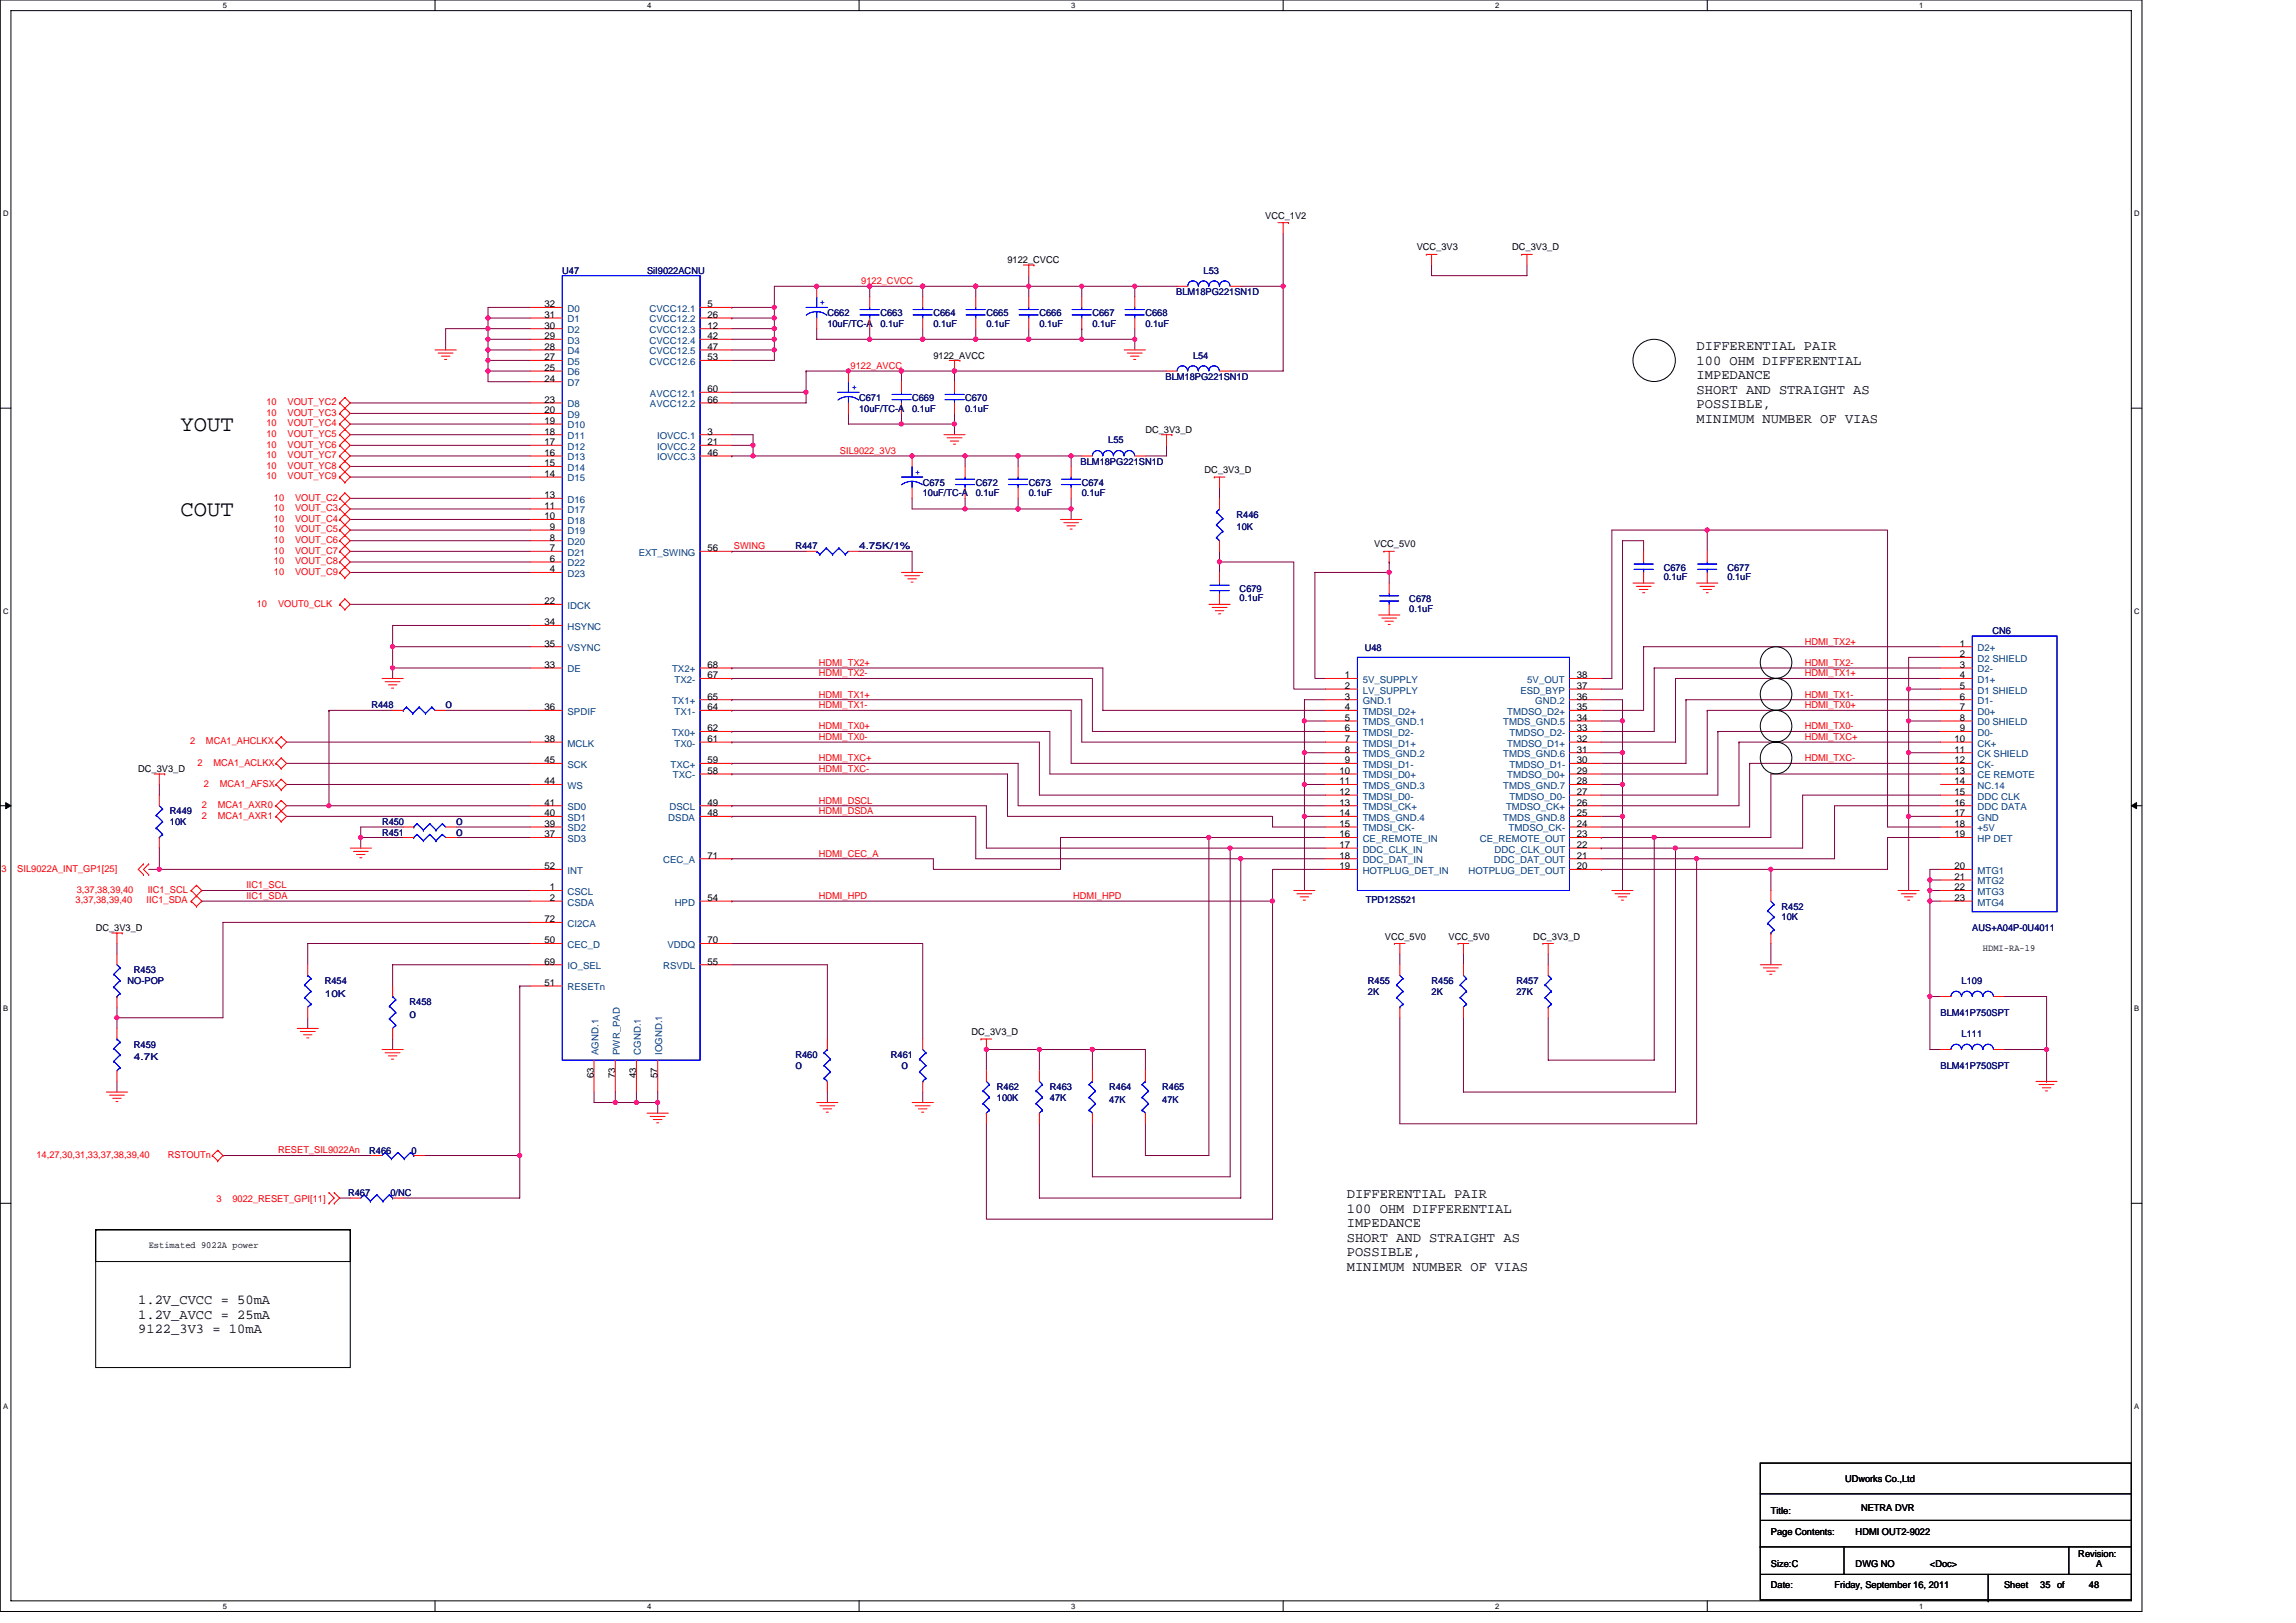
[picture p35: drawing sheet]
<svg xmlns="http://www.w3.org/2000/svg" width="297mm" height="210mm" viewBox="0 0 297 210" stroke-linecap="round" stroke-linejoin="round" font-family="sans-serif">
<defs><g id="words">
<g font-size="2.9">
<text x="23.4" y="55.8">YOUT</text>
<text x="23.4" y="66.8">COUT</text>
</g>
<g font-size="1.8">
<text x="219.5" y="45.3">DIFFERENTIAL PAIR</text>
<text x="219.5" y="47.2">100 OHM DIFFERENTIAL</text>
<text x="219.5" y="49.1">IMPEDANCE</text>
<text x="219.5" y="50.9">SHORT AND STRAIGHT AS</text>
<text x="219.5" y="52.8">POSSIBLE,</text>
<text x="219.5" y="54.7">MINIMUM NUMBER OF VIAS</text>
<text x="174.2" y="155">DIFFERENTIAL PAIR</text>
<text x="174.2" y="156.9">100 OHM DIFFERENTIAL</text>
<text x="174.2" y="158.8">IMPEDANCE</text>
<text x="174.2" y="160.7">SHORT AND STRAIGHT AS</text>
<text x="174.2" y="162.6">POSSIBLE,</text>
<text x="174.2" y="164.4">MINIMUM NUMBER OF VIAS</text>
<text x="17.9" y="168.7">1.2V_CVCC = 50mA</text>
<text x="17.9" y="170.6">1.2V_AVCC = 25mA</text>
<text x="17.9" y="172.5">9122_3V3 = 10mA</text>
</g>
<g font-size="1.2">
<text x="163.7" y="28.3">VCC_1V2</text>
<text x="130.3" y="34">9122_CVCC</text>
<text x="183.3" y="32.4">VCC_3V3</text>
<text x="195.6" y="32.4">DC_3V3_D</text>
<text x="70.4" y="39.8">32</text>
<text x="70.4" y="41.1">31</text>
<text x="91.5" y="39.8">5</text>
<text x="91.5" y="41.1">26</text>
<text x="70.4" y="42.5">30</text>
<text x="70.4" y="43.9">29</text>
<text x="70.4" y="45.3">28</text>
<text x="70.4" y="46.6">27</text>
<text x="70.4" y="48">25</text>
<text x="91.5" y="42.5">12</text>
<text x="91.5" y="43.9">42</text>
<text x="91.5" y="45.3">47</text>
<text x="91.5" y="46.6">53</text>
<text x="120.8" y="46.4">9122_AVCC</text>
<text x="70.4" y="49.4">24</text>
<text x="70.4" y="52.1">23</text>
<text x="70.4" y="53.5">20</text>
<text x="91.5" y="50.7">60</text>
<text x="91.5" y="52.1">66</text>
<text x="70.4" y="54.8">19</text>
<text x="70.4" y="56.2">18</text>
<text x="70.4" y="57.6">17</text>
<text x="70.4" y="59">16</text>
<text x="91.5" y="56.2">3</text>
<text x="91.5" y="57.6">21</text>
<text x="91.5" y="59">46</text>
<text x="148.2" y="56">DC_3V3_D</text>
<text x="70.4" y="60.3">15</text>
<text x="70.4" y="61.7">14</text>
<text x="70.4" y="64.5">13</text>
<text x="70.4" y="65.8">11</text>
<text x="155.8" y="61.2">DC_3V3_D</text>
<text x="70.4" y="67.2">10</text>
<text x="71.1" y="68.6">9</text>
<text x="71.1" y="69.9">8</text>
<text x="71.1" y="71.3">7</text>
<text x="91.5" y="71.3">56</text>
<text x="177.8" y="70.8">VCC_5V0</text>
<text x="71.1" y="72.7">6</text>
<text x="71.1" y="74">4</text>
<text x="70.4" y="78.2">22</text>
<text x="70.4" y="80.9">34</text>
<text x="70.4" y="83.7">35</text>
<text x="253.5" y="83.7">1</text>
<text x="70.4" y="86.4">33</text>
<text x="91.5" y="86.4">68</text>
<text x="91.5" y="87.8">67</text>
<text x="174" y="87.8">1</text>
<text x="174" y="89.1">2</text>
<text x="204" y="87.8">38</text>
<text x="204" y="89.1">37</text>
<text x="253.5" y="85">2</text>
<text x="253.5" y="86.4">3</text>
<text x="253.5" y="89.1">5</text>
<text x="253.5" y="87.8">4</text>
<text x="70.4" y="91.9">36</text>
<text x="70.4" y="96">38</text>
<text x="91.5" y="94.6">62</text>
<text x="91.5" y="90.5">65</text>
<text x="91.5" y="96">61</text>
<text x="91.5" y="91.9">64</text>
<text x="174" y="90.5">3</text>
<text x="174" y="91.9">4</text>
<text x="174" y="93.3">5</text>
<text x="174" y="94.6">6</text>
<text x="174" y="96">7</text>
<text x="204" y="90.5">36</text>
<text x="204" y="93.3">34</text>
<text x="204" y="94.6">33</text>
<text x="204" y="91.9">35</text>
<text x="204" y="96">32</text>
<text x="252.9" y="96">10</text>
<text x="253.5" y="90.5">6</text>
<text x="253.5" y="93.3">8</text>
<text x="253.5" y="91.9">7</text>
<text x="253.5" y="94.6">9</text>
<text x="17.9" y="99.9">DC_3V3_D</text>
<text x="70.4" y="98.7">45</text>
<text x="70.4" y="101.5">44</text>
<text x="91.5" y="100.1">58</text>
<text x="91.5" y="98.7">59</text>
<text x="173.3" y="100.1">10</text>
<text x="173.3" y="101.5">11</text>
<text x="174" y="97.4">8</text>
<text x="174" y="98.7">9</text>
<text x="204" y="97.4">31</text>
<text x="204" y="101.5">28</text>
<text x="204" y="98.7">30</text>
<text x="204" y="100.1">29</text>
<text x="252.9" y="97.4">11</text>
<text x="252.9" y="98.7">12</text>
<text x="252.9" y="101.5">14</text>
<text x="252.9" y="100.1">13</text>
<text x="70.4" y="104.2">41</text>
<text x="70.4" y="105.6">40</text>
<text x="70.4" y="107">39</text>
<text x="91.5" y="105.6">48</text>
<text x="91.5" y="104.2">49</text>
<text x="173.3" y="102.8">12</text>
<text x="173.3" y="104.2">13</text>
<text x="173.3" y="105.6">14</text>
<text x="173.3" y="107">15</text>
<text x="204" y="107">24</text>
<text x="204" y="105.6">25</text>
<text x="204" y="102.8">27</text>
<text x="204" y="104.2">26</text>
<text x="252.9" y="102.8">15</text>
<text x="252.9" y="104.2">16</text>
<text x="252.9" y="107">18</text>
<text x="252.9" y="105.6">17</text>
<text x="70.4" y="108.3">37</text>
<text x="70.4" y="112.5">52</text>
<text x="91.5" y="111.1">71</text>
<text x="173.3" y="108.3">16</text>
<text x="173.3" y="109.7">17</text>
<text x="173.3" y="111.1">18</text>
<text x="173.3" y="112.5">19</text>
<text x="204" y="112.5">20</text>
<text x="204" y="111.1">21</text>
<text x="204" y="109.7">22</text>
<text x="204" y="108.3">23</text>
<text x="252.9" y="108.3">19</text>
<text x="252.9" y="112.5">20</text>
<text x="252.9" y="113.8">21</text>
<text x="70.4" y="119.3">72</text>
<text x="71.1" y="115.2">1</text>
<text x="71.1" y="116.6">2</text>
<text x="91.5" y="116.6">54</text>
<text x="252.9" y="115.2">22</text>
<text x="252.9" y="116.6">23</text>
<text x="12.4" y="120.5">DC_3V3_D</text>
<text x="70.4" y="122">50</text>
<text x="70.4" y="124.8">69</text>
<text x="91.5" y="124.8">55</text>
<text x="91.5" y="122">70</text>
<text x="179.2" y="121.6">VCC_5V0</text>
<text x="187.4" y="121.6">VCC_5V0</text>
<text x="198.4" y="121.6">DC_3V3_D</text>
<text x="256.5" y="123">HDMI-RA-19</text>
<text x="70.4" y="127.6">51</text>
<text x="125.7" y="133.9">DC_3V3_D</text>
<text x="76.8" y="139.5" transform="rotate(-90 76.8 139.5)">63</text>
<text x="79.6" y="139.5" transform="rotate(-90 79.6 139.5)">73</text>
<text x="82.3" y="139.5" transform="rotate(-90 82.3 139.5)">43</text>
<text x="85.1" y="139.5" transform="rotate(-90 85.1 139.5)">57</text>
<text x="19.2" y="161.5">Estimated 9022A power</text>
<text x="238.7" y="191.8">UDworks Co.,Ltd</text>
<text x="229.1" y="195.9">Title:</text>
<text x="240.8" y="195.5">NETRA DVR</text>
<text x="229.1" y="202.8">Size:C</text>
<text x="229.1" y="198.6">Page Contents:</text>
<text x="240.1" y="202.8">DWG NO</text>
<text x="240.1" y="198.6">HDMI OUT2-9022</text>
<text x="249.7" y="202.8">&lt;Doc&gt;</text>
<text x="268.9" y="201.4">Revision:</text>
<text x="271.2" y="202.8">A</text>
<text x="229.1" y="205.5">Date:</text>
<text x="237.3" y="205.5">Friday, September 16, 2011</text>
<text x="259.3" y="205.5">Sheet</text>
<text x="263.9" y="205.5">35 of</text>
<text x="270.3" y="205.5">48</text>
</g>
<g font-size="1.2" fill="#000080">
<text x="72.7" y="35.4">U47</text>
<text x="83.7" y="35.4">SiI9022ACNU</text>
<text x="155.7" y="35.4">L53</text>
<text x="107" y="40.9">C662</text>
<text x="113.9" y="40.9">C663</text>
<text x="120.8" y="40.9">C664</text>
<text x="127.6" y="40.9">C665</text>
<text x="134.5" y="40.9">C666</text>
<text x="141.3" y="40.9">C667</text>
<text x="148.2" y="40.9">C668</text>
<text x="152.2" y="38.2">BLM18PG221SN1D</text>
<text x="107" y="42.3">10uF/TC-A</text>
<text x="113.9" y="42.3">0.1uF</text>
<text x="120.8" y="42.3">0.1uF</text>
<text x="127.6" y="42.3">0.1uF</text>
<text x="134.5" y="42.3">0.1uF</text>
<text x="141.3" y="42.3">0.1uF</text>
<text x="148.2" y="42.3">0.1uF</text>
<text x="154.3" y="46.4">L54</text>
<text x="111.1" y="51.9">C671</text>
<text x="111.1" y="53.3">10uF/TC-A</text>
<text x="118" y="51.9">C669</text>
<text x="118" y="53.3">0.1uF</text>
<text x="124.9" y="51.9">C670</text>
<text x="124.9" y="53.3">0.1uF</text>
<text x="150.8" y="49.1">BLM18PG221SN1D</text>
<text x="143.4" y="57.4">L55</text>
<text x="119.4" y="62.8">C675</text>
<text x="119.4" y="64.2">10uF/TC-A</text>
<text x="126.2" y="62.8">C672</text>
<text x="126.2" y="64.2">0.1uF</text>
<text x="133.1" y="62.8">C673</text>
<text x="133.1" y="64.2">0.1uF</text>
<text x="139.8" y="60.1">BLM18PG221SN1D</text>
<text x="140" y="62.8">C674</text>
<text x="140" y="64.2">0.1uF</text>
<text x="102.9" y="71.1">R447</text>
<text x="111.1" y="71.1">4.75K/1%</text>
<text x="160" y="67">R446</text>
<text x="160" y="68.6">10K</text>
<text x="160.4" y="76.6">C679</text>
<text x="160.4" y="77.8">0.1uF</text>
<text x="182.3" y="77.9">C678</text>
<text x="215.2" y="73.8">C676</text>
<text x="215.2" y="75.1">0.1uF</text>
<text x="223.5" y="73.8">C677</text>
<text x="223.5" y="75.1">0.1uF</text>
<text x="182.3" y="79.2">0.1uF</text>
<text x="257.8" y="82">CN6</text>
<text x="176.6" y="84.2">U48</text>
<text x="48" y="91.7">R448</text>
<text x="57.7" y="91.7">0</text>
<text x="22" y="105.4">R449</text>
<text x="22" y="106.7">10K</text>
<text x="49.4" y="106.7">R450</text>
<text x="59" y="106.7">0</text>
<text x="49.4" y="108.1">R451</text>
<text x="59" y="108.1">0</text>
<text x="176.7" y="116.9">TPD12S521</text>
<text x="230.5" y="117.7">R452</text>
<text x="230.5" y="119.1">10K</text>
<text x="17.3" y="125.9">R453</text>
<text x="255.2" y="120.5">AUS+A04P-0U4011</text>
<text x="16.5" y="127.3">NO-POP</text>
<text x="42" y="127.3">R454</text>
<text x="42" y="129">10K</text>
<text x="53" y="130">R458</text>
<text x="53" y="131.7">0</text>
<text x="177" y="127.3">R455</text>
<text x="177" y="128.7">2K</text>
<text x="185.2" y="127.3">R456</text>
<text x="185.2" y="128.7">2K</text>
<text x="196.2" y="127.3">R457</text>
<text x="196.2" y="128.7">27K</text>
<text x="251.1" y="131.4">BLM41P750SPT</text>
<text x="253.8" y="127.3">L109</text>
<text x="17.3" y="135.6">R459</text>
<text x="17.3" y="137.2">4.7K</text>
<text x="102.9" y="136.9">R460</text>
<text x="115.2" y="136.9">R461</text>
<text x="253.8" y="134.2">L111</text>
<text x="102.9" y="138.3">0</text>
<text x="116.6" y="138.3">0</text>
<text x="129" y="141">R462</text>
<text x="129" y="142.4">100K</text>
<text x="135.8" y="141">R463</text>
<text x="135.8" y="142.4">47K</text>
<text x="143.5" y="141">R464</text>
<text x="143.5" y="142.7">47K</text>
<text x="150.4" y="141">R465</text>
<text x="150.4" y="142.7">47K</text>
<text x="251.1" y="138.3">BLM41P750SPT</text>
<text x="47.8" y="149.3">R466</text>
<text x="53.3" y="149.3">0</text>
<text x="45" y="154.7">R467</text>
<text x="50.5" y="154.7">0/NC</text>
</g>
<g font-size="1.2" fill="#004080">
<text x="73.4" y="40.3">D0</text>
<text x="73.4" y="41.7">D1</text>
<text x="84" y="40.3">CVCC12.1</text>
<text x="84" y="41.7">CVCC12.2</text>
<text x="73.4" y="43.1">D2</text>
<text x="73.4" y="44.5">D3</text>
<text x="73.4" y="45.8">D4</text>
<text x="73.4" y="47.2">D5</text>
<text x="84" y="43.1">CVCC12.3</text>
<text x="84" y="44.5">CVCC12.4</text>
<text x="84" y="45.8">CVCC12.5</text>
<text x="84" y="47.2">CVCC12.6</text>
<text x="73.4" y="48.6">D6</text>
<text x="73.4" y="50">D7</text>
<text x="73.4" y="52.7">D8</text>
<text x="84.1" y="51.3">AVCC12.1</text>
<text x="84.1" y="52.7">AVCC12.2</text>
<text x="73.4" y="54.1">D9</text>
<text x="73.4" y="55.4">D10</text>
<text x="73.4" y="56.8">D11</text>
<text x="73.4" y="58.2">D12</text>
<text x="73.4" y="59.6">D13</text>
<text x="85" y="56.8">IOVCC.1</text>
<text x="85" y="58.2">IOVCC.2</text>
<text x="85" y="59.6">IOVCC.3</text>
<text x="73.4" y="60.9">D14</text>
<text x="73.4" y="62.3">D15</text>
<text x="73.4" y="65">D16</text>
<text x="73.4" y="66.4">D17</text>
<text x="73.4" y="67.8">D18</text>
<text x="73.4" y="69.2">D19</text>
<text x="73.4" y="70.5">D20</text>
<text x="73.4" y="71.9">D21</text>
<text x="82.6" y="71.9">EXT_SWING</text>
<text x="73.4" y="73.3">D22</text>
<text x="73.4" y="74.6">D23</text>
<text x="73.4" y="78.8">IDCK</text>
<text x="73.4" y="81.5">HSYNC</text>
<text x="73.4" y="84.2">VSYNC</text>
<text x="73.4" y="87">DE</text>
<text x="86.9" y="87">TX2+</text>
<text x="87.3" y="88.3">TX2-</text>
<text x="176.3" y="88.3">5V_SUPPLY</text>
<text x="176.3" y="89.7">LV_SUPPLY</text>
<text x="196.7" y="89.7">ESD_BYP</text>
<text x="197.6" y="88.3">5V_OUT</text>
<text x="255.8" y="85.6">D2 SHIELD</text>
<text x="255.8" y="84.2">D2+</text>
<text x="255.8" y="87">D2-</text>
<text x="255.8" y="89.7">D1 SHIELD</text>
<text x="255.8" y="88.3">D1+</text>
<text x="73.4" y="92.5">SPDIF</text>
<text x="86.9" y="95.2">TX0+</text>
<text x="86.9" y="91.1">TX1+</text>
<text x="87.3" y="92.5">TX1-</text>
<text x="176.3" y="91.1">GND.1</text>
<text x="176.3" y="92.5">TMDSI_D2+</text>
<text x="176.3" y="93.9">TMDS_GND.1</text>
<text x="176.3" y="95.2">TMDSI_D2-</text>
<text x="194.5" y="93.9">TMDS_GND.5</text>
<text x="195" y="92.5">TMDSO_D2+</text>
<text x="195.3" y="95.2">TMDSO_D2-</text>
<text x="198.6" y="91.1">GND.2</text>
<text x="255.8" y="91.1">D1-</text>
<text x="255.8" y="93.9">D0 SHIELD</text>
<text x="255.8" y="92.5">D0+</text>
<text x="255.8" y="95.2">D0-</text>
<text x="73.4" y="96.6">MCLK</text>
<text x="73.4" y="99.3">SCK</text>
<text x="86.7" y="99.3">TXC+</text>
<text x="87.1" y="100.7">TXC-</text>
<text x="87.3" y="96.6">TX0-</text>
<text x="176.3" y="96.6">TMDSI_D1+</text>
<text x="176.3" y="98">TMDS_GND.2</text>
<text x="176.3" y="99.3">TMDSI_D1-</text>
<text x="176.3" y="100.7">TMDSI_D0+</text>
<text x="194.5" y="98">TMDS_GND.6</text>
<text x="195" y="96.6">TMDSO_D1+</text>
<text x="195" y="100.7">TMDSO_D0+</text>
<text x="195.3" y="99.3">TMDSO_D1-</text>
<text x="255.8" y="98">CK SHIELD</text>
<text x="255.8" y="96.6">CK+</text>
<text x="255.8" y="99.3">CK-</text>
<text x="255.8" y="100.7">CE REMOTE</text>
<text x="73.4" y="102.1">WS</text>
<text x="73.4" y="104.8">SD0</text>
<text x="73.4" y="106.2">SD1</text>
<text x="73.4" y="107.6">SD2</text>
<text x="86.5" y="106.2">DSDA</text>
<text x="86.6" y="104.8">DSCL</text>
<text x="176.3" y="102.1">TMDS_GND.3</text>
<text x="176.3" y="103.4">TMDSI_D0-</text>
<text x="176.3" y="104.8">TMDSI_CK+</text>
<text x="176.3" y="106.2">TMDS_GND.4</text>
<text x="176.3" y="107.6">TMDSI_CK-</text>
<text x="194.5" y="102.1">TMDS_GND.7</text>
<text x="194.5" y="106.2">TMDS_GND.8</text>
<text x="194.8" y="104.8">TMDSO_CK+</text>
<text x="195.2" y="107.6">TMDSO_CK-</text>
<text x="195.3" y="103.4">TMDSO_D0-</text>
<text x="255.8" y="102.1">NC.14</text>
<text x="255.8" y="103.4">DDC CLK</text>
<text x="255.8" y="104.8">DDC DATA</text>
<text x="255.8" y="107.6">+5V</text>
<text x="255.8" y="106.2">GND</text>
<text x="73.4" y="108.9">SD3</text>
<text x="73.4" y="113.1">INT</text>
<text x="85.8" y="111.7">CEC_A</text>
<text x="176.3" y="108.9">CE_REMOTE_IN</text>
<text x="176.3" y="110.3">DDC_CLK_IN</text>
<text x="176.3" y="111.7">DDC_DAT_IN</text>
<text x="176.3" y="113.1">HOTPLUG_DET_IN</text>
<text x="190" y="113.1">HOTPLUG_DET_OUT</text>
<text x="191.4" y="108.9">CE_REMOTE_OUT</text>
<text x="193.3" y="111.7">DDC_DAT_OUT</text>
<text x="193.4" y="110.3">DDC_CLK_OUT</text>
<text x="255.8" y="108.9">HP DET</text>
<text x="255.8" y="113.1">MTG1</text>
<text x="73.4" y="115.8">CSCL</text>
<text x="73.4" y="117.2">CSDA</text>
<text x="73.4" y="119.9">CI2CA</text>
<text x="87.3" y="117.2">HPD</text>
<text x="255.8" y="114.4">MTG2</text>
<text x="255.8" y="115.8">MTG3</text>
<text x="255.8" y="117.2">MTG4</text>
<text x="73.4" y="122.6">CEC_D</text>
<text x="73.4" y="125.4">IO_SEL</text>
<text x="85.8" y="125.4">RSVDL</text>
<text x="86.3" y="122.6">VDDQ</text>
<text x="73.4" y="128.1">RESETn</text>
<text x="77.4" y="136.5" transform="rotate(-90 77.4 136.5)">AGND.1</text>
<text x="80.2" y="136.5" transform="rotate(-90 80.2 136.5)">PWR_PAD</text>
<text x="82.9" y="136.5" transform="rotate(-90 82.9 136.5)">CGND.1</text>
<text x="85.7" y="136.5" transform="rotate(-90 85.7 136.5)">IOGND.1</text>
</g>
<g font-size="1.2" fill="#00f">
<text x="106.1" y="39.5">+</text>
<text x="110.2" y="50.5">+</text>
<text x="118.4" y="61.5">+</text>
</g>
<g font-size="1.2" fill="#f00">
<text x="111.4" y="36.8">9122_CVCC</text>
<text x="110" y="47.7">9122_AVCC</text>
<text x="34.5" y="52.4">10</text>
<text x="34.5" y="53.8">10</text>
<text x="37.2" y="52.4">VOUT_YC2</text>
<text x="37.2" y="53.8">VOUT_YC3</text>
<text x="34.5" y="57.9">10</text>
<text x="34.5" y="59.3">10</text>
<text x="34.5" y="55.2">10</text>
<text x="34.5" y="56.5">10</text>
<text x="37.2" y="57.9">VOUT_YC6</text>
<text x="37.2" y="59.3">VOUT_YC7</text>
<text x="37.2" y="55.2">VOUT_YC4</text>
<text x="37.2" y="56.5">VOUT_YC5</text>
<text x="108.7" y="58.7">SIL9022_3V3</text>
<text x="34.5" y="60.7">10</text>
<text x="34.5" y="62">10</text>
<text x="35.4" y="64.8">10</text>
<text x="37.2" y="60.7">VOUT_YC8</text>
<text x="37.2" y="62">VOUT_YC9</text>
<text x="38.2" y="64.8">VOUT_C2</text>
<text x="35.4" y="66.1">10</text>
<text x="35.4" y="67.5">10</text>
<text x="35.4" y="68.9">10</text>
<text x="35.4" y="70.3">10</text>
<text x="35.4" y="71.6">10</text>
<text x="38.2" y="66.1">VOUT_C3</text>
<text x="38.2" y="67.5">VOUT_C4</text>
<text x="38.2" y="68.9">VOUT_C5</text>
<text x="38.2" y="70.3">VOUT_C6</text>
<text x="38.2" y="71.6">VOUT_C7</text>
<text x="95" y="71.1">SWING</text>
<text x="35.4" y="73">10</text>
<text x="35.4" y="74.4">10</text>
<text x="38.2" y="73">VOUT_C8</text>
<text x="38.2" y="74.4">VOUT_C9</text>
<text x="33.2" y="78.5">10</text>
<text x="36" y="78.5">VOUT0_CLK</text>
<text x="233.5" y="83.4">HDMI_TX2+</text>
<text x="105.9" y="87.5">HDMI_TX2-</text>
<text x="105.9" y="86.1">HDMI_TX2+</text>
<text x="233.5" y="86.1">HDMI_TX2-</text>
<text x="233.5" y="87.5">HDMI_TX1+</text>
<text x="105.9" y="94.4">HDMI_TX0+</text>
<text x="105.9" y="95.7">HDMI_TX0-</text>
<text x="105.9" y="91.6">HDMI_TX1-</text>
<text x="105.9" y="90.3">HDMI_TX1+</text>
<text x="233.5" y="94.4">HDMI_TX0-</text>
<text x="233.5" y="95.7">HDMI_TXC+</text>
<text x="233.5" y="90.3">HDMI_TX1-</text>
<text x="233.5" y="91.6">HDMI_TX0+</text>
<text x="24.6" y="96.3">2</text>
<text x="25.5" y="99.1">2</text>
<text x="26.4" y="101.8">2</text>
<text x="26.6" y="96.3">MCA1_AHCLKX</text>
<text x="27.6" y="99.1">MCA1_ACLKX</text>
<text x="28.4" y="101.8">MCA1_AFSX</text>
<text x="105.9" y="98.5">HDMI_TXC+</text>
<text x="105.9" y="99.9">HDMI_TXC-</text>
<text x="233.5" y="98.5">HDMI_TXC-</text>
<text x="26.1" y="104.5">2</text>
<text x="26.1" y="105.9">2</text>
<text x="28.2" y="104.5">MCA1_AXR0</text>
<text x="28.2" y="105.9">MCA1_AXR1</text>
<text x="105.9" y="105.3">HDMI_DSDA</text>
<text x="105.9" y="104">HDMI_DSCL</text>
<text x=".2" y="112.8">3</text>
<text x="2.2" y="112.8">SIL9022A_INT_GP1[25]</text>
<text x="105.9" y="110.8">HDMI_CEC_A</text>
<text x="9.8" y="116.9">3,37,38,39,40</text>
<text x="9.9" y="115.5">3,37,38,39,40</text>
<text x="19" y="116.9">IIC1_SDA</text>
<text x="19.1" y="115.5">IIC1_SCL</text>
<text x="31.9" y="114.9">IIC1_SCL</text>
<text x="31.9" y="116.3">IIC1_SDA</text>
<text x="105.9" y="116.3">HDMI_HPD</text>
<text x="138.8" y="116.3">HDMI_HPD</text>
<text x="4.7" y="149.8">14,27,30,31,33,37,38,39,40</text>
<text x="21.7" y="149.8">RSTOUTn</text>
<text x="36" y="149.2">RESET_SIL9022An</text>
<text x="28" y="155.6">3</text>
<text x="30.1" y="155.6">9022_RESET_GPI[11]</text>
</g>
<g font-size="1">
<text x="28.8" y="1">5</text>
<text x="83.7" y="1">4</text>
<text x="138.6" y="1">3</text>
<text x="193.4" y="1">2</text>
<text x="248.3" y="1">1</text>
<text x=".4" y="28">D</text>
<text x="276.1" y="28">D</text>
<text x=".4" y="79.4">C</text>
<text x="276.1" y="79.4">C</text>
<text x=".4" y="130.9">B</text>
<text x="276.1" y="130.9">B</text>
<text x=".4" y="182.3">A</text>
<text x="276.1" y="182.3">A</text>
<text x="28.8" y="208.2">5</text>
<text x="83.7" y="208.2">4</text>
<text x="138.6" y="208.2">3</text>
<text x="193.4" y="208.2">2</text>
<text x="248.3" y="208.2">1</text>
</g>
</g></defs>
<path d="M0 0h277.1v208.5h-277.1zM1.4 1.4h274.3v205.7h-274.3z" fill="none" stroke="#000" stroke-width=".13"/>
<g fill="#fff">
<path d="M28.8 .1h.6v1.1h-.6z"/>
<path d="M28.8 207.3h.6v1.1h-.6z"/>
</g>
<path d="M56.3 0v1.4M56.3 207.1v1.4" fill="none" stroke="#000" stroke-width=".13"/>
<g fill="#fff">
<path d="M83.7 .1h.6v1.1h-.6z"/>
<path d="M83.7 207.3h.6v1.1h-.6z"/>
</g>
<path d="M111.1 0v1.4M111.1 207.1v1.4" fill="none" stroke="#000" stroke-width=".13"/>
<g fill="#fff">
<path d="M138.6 .1h.5v1.1h-.5z"/>
<path d="M138.6 207.3h.5v1.1h-.5z"/>
</g>
<path d="M166 0v1.4M166 207.1v1.4" fill="none" stroke="#000" stroke-width=".13"/>
<g fill="#fff">
<path d="M193.4 .1h.6v1.1h-.6z"/>
<path d="M193.4 207.3h.6v1.1h-.6z"/>
</g>
<path d="M220.9 0v1.4M220.9 207.1v1.4" fill="none" stroke="#000" stroke-width=".13"/>
<g fill="#fff">
<path d="M248.3 .1h.6v1.1h-.6z"/>
<path d="M248.3 207.3h.6v1.1h-.6z"/>
<path d="M.4 27.1h.7v1.1h-.7z"/>
<path d="M276.1 27.1h.7v1.1h-.7z"/>
<path d="M.4 78.5h.7v1.1h-.7z"/>
<path d="M276.1 78.5h.7v1.1h-.7z"/>
</g>
<path d="M0 52.8h1.4M275.7 52.8h1.4" fill="none" stroke="#000" stroke-width=".13"/>
<g fill="#fff">
<path d="M.4 130h.7v1.1h-.7z"/>
<path d="M276.1 130h.7v1.1h-.7z"/>
</g>
<path d="M0 104.2h1.4M275.7 104.2h1.4" fill="none" stroke="#000" stroke-width=".13"/>
<path d="M.7 103.8l.7 .4-.7 .4zM275.7 104.2l.7-.4v.8z" fill="#000" stroke="#000" stroke-width=".13"/>
<g fill="#fff">
<path d="M.4 181.4h.7v1.1h-.7z"/>
<path d="M276.1 181.4h.7v1.1h-.7z"/>
</g>
<g fill="none" stroke="#000" stroke-width=".13">
<path d="M0 155.7h1.4M12.4 159.1h32.9v17.8h-32.9zM12.4 159.1h32.9v4.1h-32.9zM275.7 155.7h1.4M227.7 189.3h48v17.7h-48zM227.7 193.3h48M227.9 196.7h47.8M227.7 200.1h.1M227.7 200.1h48M227.9 203.7h47.8M238.6 200.1v3.6M257.2 207.1h.1"/>
<path d="M257.2 203.7v3.4M267.6 200.1v3.6"/>
<circle cx="214" cy="46.6" r="2.74"/>
<circle cx="229.8" cy="89.8" r="2.05"/>
<circle cx="229.8" cy="98.1" r="2.05"/>
<circle cx="229.8" cy="93.9" r="2.04"/>
<circle cx="229.8" cy="85.7" r="2.04"/>
</g>
<g fill="none" stroke="#800040" stroke-width=".13">
<path d="M68.6 39.8h-5.5v1.3h5.5M94.7 39.8h.1M94.7 39.8h5.5M100.2 39.8v1.3M105.7 37h-5.5v2.8M105.7 37h.1M105.7 37h46.6M112.5 37h.1M112.5 37v1.4M119.4 37h.1M119.4 37v1.4M126.2 37v1.4"/>
<path d="M126.2 37h.1M133.1 37h.1M133.1 37v1.4M133.1 35.7v1.3M140 37v1.4M140 37h.1M146.8 37v1.4M146.8 37h.1M160.5 37h5.5M166 37v11h-6.9M166 37h.1M166 30.2v6.8"/>
<path d="M185.2 34.3v1.4h12.3v-1.4M45.3 52.1h23.3M45.3 53.5h23.3M45.3 54.9h23.3M45.3 57.6h23.3M45.3 59h23.3M45.3 56.2h23.3M63.1 42.5h.1M63.1 41.1h.1M63.1 42.5h-5.4v2.8M63.1 45.3h.1M63.1 43.9h.1"/>
<path d="M63.1 42.5v1.4h5.5M63.1 46.6v1.4h5.5M63.1 46.6h.1M63.1 45.3v1.3h5.5M63.1 48v1.4h5.5M63.1 48h.1M63.1 42.5h5.5M63.1 41.1v1.4M63.1 43.9v1.4M63.1 45.3h5.5M94.7 57.6h2.7M94.7 50.8h9.6"/>
<path d="M94.7 45.3h5.5M94.7 43.9h5.5M94.7 42.5h5.5M94.7 41.1h.1M94.7 56.2h2.7v1.4M94.7 59h.1M94.7 59h45.3M94.7 41.1h5.5M97.4 57.6h.1M97.4 59h.1M97.4 57.6v1.4M100.2 42.5v4.1h-5.5"/>
<path d="M100.2 45.3h.1M100.2 42.5h.1M100.2 43.9h.1M100.2 41.1v1.4M104.3 50.8v1.3h-9.6M104.3 50.8h.1M104.3 48h.1M104.3 48v2.8M104.3 48h46.6M105.7 42.5v1.4h6.8M109.8 48h.1M109.8 53.5v1.4h6.8"/>
<path d="M112.5 43.9h.1M112.5 42.5v1.4M112.5 43.9h34.3M116.6 54.9h.1M116.6 48h.1M116.6 48v1.4M116.6 53.5v1.4M116.6 54.9h6.9M118 59h.1M119.4 42.5v1.4M119.4 43.9h.1M123.5 53.5v1.4"/>
<path d="M123.5 48h.1M123.5 48v1.4M123.5 54.9v1.3M124.9 59v1.3M124.9 59h.1M126.2 42.5v1.4M126.2 43.9h.1M131.7 59v1.3M131.7 59h.1M133.1 42.5v1.4M133.1 43.9h.1M138.6 59h.1"/>
<path d="M138.6 59v1.3M140 42.5h.1M140 43.9h.1M140 42.5v1.4M146.8 43.9v1.4M146.8 42.5v1.4M150.9 57.6v1.4h-2.7M45.3 78.2h23.3M45.3 60.3h23.3M45.3 61.7h23.3M45.3 70h23.3M45.3 71.3h23.3"/>
<path d="M45.3 72.7h23.3M45.3 74.1h23.3M45.3 64.5h23.3M45.3 65.8h23.3M45.3 67.2h23.3M45.3 68.6h23.3M94.7 71.3h.1M94.7 71.3h9.6M111.1 71.3h6.9v2.8M118 64.5v1.3h6.9M124.9 64.5v1.3M124.9 65.8h.1"/>
<path d="M124.9 65.8h13.7M131.7 64.5v1.3M131.7 65.8h.1M138.6 65.8v1.4M138.6 64.5v1.3M157.8 71.3v1.4M157.8 63.1v1.4M157.8 72.7h9.6v16.5h4.1M157.8 72.7h.1M157.8 72.7v1.4M179.7 74.1h-9.6v13.7h1.4M179.7 72.7v2.7"/>
<path d="M179.7 72.7h.1M212.6 71.3v-1.3h-2.7v19.2h-2.7M220.9 71.3v-2.7h-12.4v19.2h-1.3M220.9 68.6h23.3v38.4h6.9M220.9 68.6h.1M37.1 96h31.5M37.1 98.8h31.5M42.6 91.9h.1M42.6 91.9h8.2M42.6 91.9v12.3M50.8 86.4h17.8M50.8 83.7h.1"/>
<path d="M50.8 86.4h.1M50.8 83.7h17.8M50.8 83.7v4.1M57.7 91.9h10.9M68.6 80.9h-17.8v2.8M94.7 94.6h.1M94.7 96h.1M94.7 98.8h.1M94.7 91.9h.1M94.7 90.5h.1M94.7 87.8h.1M94.7 86.4h.1"/>
<path d="M94.7 87.8h46.6v6.8h30.2M94.7 90.5h45.3v5.5h31.5M94.7 94.6h41.1v5.5h35.7M94.7 98.8h37v5.4h39.8M94.7 91.9h43.9v6.9h32.9M94.7 96h39.8v6.9h37M94.7 86.4h48v5.5h28.8M168.8 93.3h.1M168.8 97.4h2.7M168.8 97.4h.1M168.8 93.3v21.9M171.5 90.5h-2.7v2.8h2.7"/>
<path d="M207.2 90.5h2.7v11M207.2 93.3h2.7M207.2 97.4h2.7M209.9 93.3h.1M209.9 97.4h.1M212.6 83.7v8.2h-5.4M212.6 83.7h.1M212.6 83.7h38.5M214 86.4v8.2h-6.8M214 86.4h.1M214 86.4h37.1M216.8 87.8v8.2h-9.6"/>
<path d="M216.8 87.8h.1M216.8 87.8h34.3M218.1 90.5v8.3h-10.9M218.1 90.5h.1M218.1 90.5h33M220.9 91.9v8.2h-13.7M220.9 91.9h.1M220.9 91.9h30.2M222.2 94.6v8.3h-15M222.2 94.6h.1M222.2 94.6h28.9M225 96v8.2h-17.8"/>
<path d="M225 96h.1M225 96h26.1M226.4 98.8v8.2h-19.2M226.4 98.8h.1M226.4 98.8h24.7M246.9 89.2h.1M246.9 93.3h.1M246.9 97.4h.1M251.1 85h-4.2v4.2M251.1 89.2h-4.2v4.1M251.1 93.3h-4.2v4.1M251.1 97.4h-4.2v8.2"/>
<path d="M19.2 112.5h1.4M20.6 109.7v2.8M20.6 112.5h.1M20.6 101.5v1.4M20.6 112.5h48M26.1 115.2h.1M26.1 116.6h.1M26.1 115.2h42.5M26.1 116.6h42.5M37.1 104.2h5.5M37.1 101.5h31.5M37.1 105.6h31.5"/>
<path d="M42.6 104.2h26M46.7 108.4h.1M46.7 108.4v1.3M52.2 107h-5.5v1.4h5.5M59 107h9.6M59 108.4h9.6M68.6 119.3h-39.8v12.4h-13.7M94.7 105.6h.1M94.7 104.2h.1M94.7 100.1h.1M94.7 116.6h.1M94.7 100.1h35.6v5.5h34.3v1.4h6.9"/>
<path d="M94.7 111.1h.1M94.7 104.2h32.9v5.5h31.5M94.7 105.6h31.5v5.5h34.3M94.7 116.6h69.9M156.4 108.4v41.1h-8.2v-4.1M156.4 108.4h-19.2v4.1h-16.4v-1.4h-26.1M156.4 108.4h.1M156.4 108.4h15.1M159.1 109.7v42.6h-17.8v-6.9M159.1 109.7h.1M159.1 109.7h12.4M160.5 111.1v43.9h-26v-9.6"/>
<path d="M160.5 111.1h.1M160.5 111.1h11M164.6 116.6h.1M164.6 116.6v41.1h-37v-12.3M168.8 101.5h.1M168.8 101.5h2.7M168.8 105.6h.1M168.8 105.6h2.7M171.5 112.5h-6.9v4.1M207.2 112.5h.1M207.2 111.1h12.3M207.2 101.5h2.7"/>
<path d="M207.2 109.7h.1M207.2 108.4h.1M207.2 105.6h2.7v9.6M207.2 112.5h21.9M207.2 109.7h9.6M207.2 108.4h6.8M209.9 101.5h.1M209.9 101.5v4.1M214 108.4v28.8h-13.7v-5.5M216.8 109.7v31.6h-27.5v-9.6M219.5 111.1v34.3h-38.4v-13.7M219.5 111.1h.1"/>
<path d="M229.1 112.5v2.7M246.9 105.6h.1M246.9 105.6h4.2M246.9 105.6v9.6M249.7 113.9h1.4M249.7 115.2h1.4M249.7 115.2h.1M249.7 116.6h.1M249.7 113.9h.1M249.7 116.6v12.3M249.7 116.6h1.4M249.7 113.9v2.7"/>
<path d="M251.1 108.4h-6.9v4.1h-15.1M251.1 112.5h-1.4v1.4M251.1 102.9h-17.9v6.8h-16.4M251.1 104.2h-13.8v6.9h-17.8M251.1 100.1h-22v8.3h-15.1M15.1 131.7h.1M15.1 131.7v1.4M15.1 139.9v1.4M15.1 122.1v1.3M15.1 130.3v1.4M39.8 131.7v1.4M50.8 134.4v1.4"/>
<path d="M67.2 127.6h.1M67.2 127.6h1.4M67.2 127.6v21.9M68.6 124.8h-17.8v2.8M68.6 122.1h-28.8v2.7M94.7 124.8h12.3v9.6M94.7 122.1h24.7v12.3M127.6 135.8h.1M127.6 135.8h13.7M127.6 135.8v2.7M134.5 135.8h.1M134.5 135.8v2.7"/>
<path d="M141.3 135.8h.1M141.3 135.8h6.9v2.7M141.3 135.8v2.7M181.1 123.4v1.4M189.3 123.4v1.4M200.3 123.4v1.4M229.1 122.1v2.7M249.7 128.9h.1M249.7 128.9v6.9h1.4M249.7 128.9h1.4M259.3 128.9h5.5v6.9M259.3 135.8h5.5v4.1"/>
<path d="M264.8 135.8h.1M264.8 139.9h.1M28.8 149.5h.1M28.8 149.5h19.2M43.9 155h1.4M54.9 149.5h12.3M67.2 149.5v5.5h-15M76.9 141.3v1.3h2.7M79.6 141.3v1.3M79.6 142.6h.1M79.6 142.6h5.5M82.3 141.3v1.3"/>
<path d="M82.3 142.6h.1M85.1 141.3v1.3M85.1 142.6v1.4M107 141.3v1.3M119.4 141.3v1.3"/>
</g>
<g fill="#f0f" stroke="#f0f" stroke-width=".13">
<circle cx="97.4" cy="57.6" r=".27"/>
<circle cx="133.1" cy="37" r=".27"/>
<circle cx="104.3" cy="50.7" r=".27"/>
<circle cx="15.1" cy="131.7" r=".27"/>
<circle cx="123.5" cy="54.9" r=".27"/>
<circle cx="116.6" cy="54.9" r=".27"/>
<circle cx="119.4" cy="37" r=".27"/>
<circle cx="112.5" cy="37" r=".27"/>
<circle cx="105.6" cy="37" r=".27"/>
<circle cx="126.2" cy="37" r=".27"/>
<circle cx="146.8" cy="37" r=".27"/>
<circle cx="119.4" cy="43.9" r=".27"/>
<circle cx="112.5" cy="43.9" r=".27"/>
<circle cx="131.7" cy="65.8" r=".27"/>
<circle cx="124.8" cy="65.8" r=".27"/>
<circle cx="166" cy="37" r=".27"/>
<circle cx="133.1" cy="43.9" r=".27"/>
<circle cx="139.9" cy="37" r=".27"/>
<circle cx="50.8" cy="83.7" r=".27"/>
<circle cx="46.7" cy="108.3" r=".27"/>
<circle cx="67.2" cy="149.5" r=".27"/>
<circle cx="42.5" cy="104.2" r=".27"/>
<circle cx="138.6" cy="59" r=".27"/>
<circle cx="63.1" cy="42.5" r=".27"/>
<circle cx="63.1" cy="41.1" r=".27"/>
<circle cx="100.2" cy="41.1" r=".27"/>
<circle cx="131.7" cy="59" r=".27"/>
<circle cx="124.8" cy="59" r=".27"/>
<circle cx="63.1" cy="45.3" r=".27"/>
<circle cx="63.1" cy="43.9" r=".27"/>
<circle cx="63.1" cy="46.6" r=".27"/>
<circle cx="100.2" cy="39.8" r=".27"/>
<circle cx="63.1" cy="48" r=".27"/>
<circle cx="50.8" cy="86.4" r=".27"/>
<circle cx="139.9" cy="43.9" r=".27"/>
<circle cx="100.2" cy="45.3" r=".27"/>
<circle cx="85.1" cy="142.6" r=".27"/>
<circle cx="82.3" cy="142.6" r=".27"/>
<circle cx="123.5" cy="48" r=".27"/>
<circle cx="116.6" cy="48" r=".27"/>
<circle cx="109.8" cy="48" r=".27"/>
<circle cx="138.6" cy="65.8" r=".27"/>
<circle cx="126.2" cy="43.9" r=".27"/>
<circle cx="146.8" cy="43.9" r=".27"/>
<circle cx="20.6" cy="112.5" r=".27"/>
<circle cx="97.4" cy="59" r=".27"/>
<circle cx="118" cy="59" r=".27"/>
<circle cx="79.6" cy="142.6" r=".27"/>
<circle cx="100.2" cy="42.5" r=".27"/>
<circle cx="100.2" cy="43.9" r=".27"/>
<circle cx="229.1" cy="112.5" r=".27"/>
<circle cx="157.8" cy="72.7" r=".27"/>
<circle cx="141.3" cy="135.8" r=".27"/>
<circle cx="164.6" cy="116.6" r=".27"/>
<circle cx="168.7" cy="101.5" r=".27"/>
<circle cx="249.7" cy="128.9" r=".27"/>
<circle cx="249.7" cy="115.2" r=".27"/>
<circle cx="249.7" cy="116.6" r=".27"/>
<circle cx="249.7" cy="113.8" r=".27"/>
<circle cx="179.7" cy="74" r=".27"/>
<circle cx="127.6" cy="135.8" r=".27"/>
<circle cx="134.5" cy="135.8" r=".27"/>
<circle cx="220.9" cy="68.6" r=".27"/>
<circle cx="168.7" cy="93.3" r=".27"/>
<circle cx="168.7" cy="97.4" r=".27"/>
<circle cx="168.7" cy="105.6" r=".27"/>
<circle cx="219.5" cy="111.1" r=".27"/>
<circle cx="246.9" cy="89.1" r=".27"/>
<circle cx="246.9" cy="93.3" r=".27"/>
<circle cx="246.9" cy="97.4" r=".27"/>
<circle cx="246.9" cy="105.6" r=".27"/>
<circle cx="209.9" cy="93.3" r=".27"/>
<circle cx="209.9" cy="97.4" r=".27"/>
<circle cx="216.8" cy="109.7" r=".27"/>
<circle cx="214" cy="108.3" r=".27"/>
<circle cx="159.1" cy="109.7" r=".27"/>
<circle cx="160.5" cy="111.1" r=".27"/>
<circle cx="156.4" cy="108.3" r=".27"/>
<circle cx="209.9" cy="105.6" r=".27"/>
<circle cx="209.9" cy="101.5" r=".27"/>
<circle cx="264.8" cy="135.8" r=".27"/>
</g>
<g fill="none" stroke="#f00" stroke-width=".13">
<path d="M68.6 39.8h4.1M90.6 39.8h4.1M105.7 37v1.4M112.5 38.4v1.4M119.4 38.4v1.4M126.2 38.4v1.4M132.4 34.3h1.4M133.1 34.3v1.4M133.1 38.4v1.4M133.8 34.3h.1M140 38.4v1.4M146.8 38.4v1.4"/>
<path d="M152.3 37h1.4M159.1 37h1.4M165.3 28.8h1.4M166 28.8v1.4M166.7 28.8h.1M184.5 32.9h.1M184.5 32.9h1.4M185.2 32.9v1.4M196.9 32.9h.1M196.9 32.9h1.3M197.5 32.9v1.4M43.9 57.6h.1"/>
<path d="M43.9 59h.1M43.9 54.9h.1M43.9 56.2h.1M43.9 52.1h.1M43.9 53.5h.1M43.9 56.2l1.4 1.4-.7 .7M43.9 57.6l1.4 1.4-.7 .7M43.9 59l.7 .7M43.9 54.9l.7 .7M43.9 52.1l.7 .7M43.9 53.5l.7 .7M44.6 59.7h.1"/>
<path d="M44.6 56.9h.1M44.6 58.3h.1M44.6 54.2h.1M44.6 55.6h.1M44.6 51.4h.1M44.6 52.8h.1M44.6 59.7l.7 .6-1.4 1.4M44.6 59.7l-.7 .6M44.6 56.9l-.7 .7M44.6 58.3l-.7 .7M44.6 54.2l.7 .7-1.4 1.3M44.6 52.8l.7 .7-1.4 1.4"/>
<path d="M44.6 55.6l.7 .6-.7 .7M44.6 51.4l.7 .7-.7 .7M44.6 51.4l-.7 .7M44.6 52.8l-.7 .7M56.3 45.3h2.7M56.7 45.7h1.9M57.1 46.1h1.1M57.5 46.5h.3M68.6 46.6h4.1M68.6 56.2h4.1M68.6 59h4.1M68.6 41.1h4.1"/>
<path d="M68.6 42.5h4.1M68.6 43.9h4.1M68.6 45.3h4.1M68.6 48h4.1M68.6 49.4h4.1M68.6 52.1h4.1M68.6 53.5h4.1M68.6 54.9h4.1M68.6 57.6h4.1M90.6 46.6h4.1M90.6 56.2h4.1M90.6 59h4.1"/>
<path d="M90.6 41.1h4.1M90.6 42.5h4.1M90.6 43.9h4.1M90.6 45.3h4.1M90.6 52.1h4.1M90.6 57.6h4.1M90.6 50.8h4.1M105.7 41.1v1.4M109.8 48v1.4M109.8 52.1v1.4M112.5 41.1v1.4M116.6 49.4v1.4"/>
<path d="M116.6 52.1v1.4M118 59v1.3M119.4 41.1v1.4M122.1 56.2h2.8M122.5 56.6h2M122.8 46.6h1.4M122.9 57.1h1.1M123.4 57.5h.2M123.5 46.6v1.4M123.5 49.4v1.4M123.5 52.1v1.4M124.2 46.6h.1"/>
<path d="M126.2 41.1v1.4M133.1 41.1v1.4M140 59h1.3M140 41.1v1.4M145.4 45.3h2.8M145.8 45.7h2M146.3 46.1h1.1M146.7 46.5h.2M146.8 59h1.4M146.8 41.1v1.4M150.2 56.2h1.4M150.9 56.2v1.4"/>
<path d="M150.9 48h1.4M151.6 56.2h.1M157.8 48h1.3M43.9 60.3h.1M43.9 61.7h.1M43.9 64.5h.1M43.9 65.8h.1M43.9 67.2h.1M43.9 68.6h.1M43.9 70h.1M43.9 71.3h.1M43.9 72.7h.1"/>
<path d="M43.9 74.1h.1M43.9 78.2h.1M43.9 60.3l.7 .7M43.9 61.7l.7 .7M43.9 64.5l1.4 1.3-.7 .7M43.9 65.8l.7 .7M43.9 67.2l.7 .7M43.9 68.6l.7 .7M43.9 70l1.4 1.3-.7 .7M43.9 71.3l1.4 1.4-.7 .7M43.9 72.7l.7 .7M43.9 74.1l.7 .7"/>
<path d="M43.9 78.2l.7 .7M44.6 61h.1M44.6 62.4h.1M44.6 63.8h.1M44.6 65.2h.1M44.6 66.5h.1M44.6 67.9h.1M44.6 69.3h.1M44.6 70.6h.1M44.6 72h.1M44.6 73.4h.1M44.6 74.8h.1"/>
<path d="M44.6 77.5h.1M44.6 78.9h.1M44.6 61l.7 .7-.7 .7M44.6 63.8l.7 .7-.7 .7M44.6 63.8l-.7 .7M44.6 65.2l-.7 .6M44.6 66.5l.7 .7-1.4 1.4M44.6 66.5l-.7 .7M44.6 67.9l.7 .7-1.4 1.4M44.6 69.3l.7 .7-.7 .6M44.6 70.6l-.7 .7M44.6 72l-.7 .7"/>
<path d="M44.6 73.4l.7 .7-.7 .7M44.6 73.4l-.7 .7M44.6 77.5l.7 .7-.7 .7M44.6 77.5l-.7 .7M68.6 61.7h4.1M68.6 71.3h4.1M68.6 60.3h4.1M68.6 64.5h4.1M68.6 65.8h4.1M68.6 67.2h4.1M68.6 68.6h4.1M68.6 70h4.1"/>
<path d="M68.6 72.7h4.1M68.6 74.1h4.1M68.6 78.2h4.1M90.6 71.3h4.1M104.3 71.3h1.4M109.8 71.3h1.3M116.6 74.1h2.8M117 74.5h2M117.5 74.9h1.1M117.9 75.3h.2M118 63.1v1.4M124.9 60.3v1.4"/>
<path d="M124.9 63.1v1.4M131.7 60.3v1.4M131.7 63.1v1.4M137.2 67.2h2.8M137.6 67.6h1.9M138 68h1.1M138.4 68.5h.3M138.6 60.3v1.4M138.6 63.1v1.4M156.4 78.2h2.7M156.8 78.6h1.9M157.1 61.7h.1"/>
<path d="M157.1 61.7h1.4M157.2 79h1.1M157.6 79.4h.3M157.8 61.7v1.4M157.8 64.5v1.3M157.8 70v1.3M157.8 74.1v1.3M157.8 76.8v1.4M178.3 79.6h2.8M178.8 80h1.9M179 71.3h.1M179 71.3h1.4"/>
<path d="M179.7 71.3v1.4M179.7 75.4v1.4M179.7 78.2v1.4M211.3 75.4h2.7M211.7 75.9h1.9M212.1 76.3h1.1M212.5 76.7h.3M212.6 71.3v1.4M212.6 74.1v1.3M219.5 75.4h2.7M219.9 75.9h1.9M220.3 76.3h1.1"/>
<path d="M220.7 76.7h.3M220.9 71.3v1.4M220.9 74.1v1.3M35.7 96h.1M35.7 98.8h.1M35.7 96l.7 .7M35.7 98.8l.7 .6M36.4 95.3h.1M36.4 96.7h.1M36.4 98.1h.1M36.4 99.4h.1M36.4 95.3l.7 .7-.7 .7"/>
<path d="M36.4 95.3l-.7 .7M36.4 98.1l.7 .7-.7 .6M36.4 98.1l-.7 .7M49.4 87.8h2.8M49.8 88.2h1.9M50.2 88.6h1.1M50.6 89h.3M50.8 91.9h1.4M56.3 91.9h1.4M68.6 83.7h4.1M68.6 86.4h4.1M68.6 91.9h4.1"/>
<path d="M68.6 96h4.1M68.6 98.8h4.1M68.6 80.9h4.1M90.6 86.4h4.1M90.6 87.8h4.1M90.6 90.5h4.1M90.6 91.9h4.1M90.6 94.6h4.1M90.6 96h4.1M90.6 98.8h4.1M171.5 89.2h4.1M171.5 87.8h4.1"/>
<path d="M171.5 90.5h4.1M171.5 93.3h4.1M171.5 91.9h4.1M171.5 94.6h4.1M171.5 97.4h4.1M171.5 96h4.1M171.5 98.8h4.1M179.2 80.4h1.1M179.6 80.8h.2M203 89.2h4.2M203 87.8h4.2M203 90.5h4.2"/>
<path d="M203 93.3h4.2M203 91.9h4.2M203 94.6h4.2M203 97.4h4.2M203 96h4.2M203 98.8h4.2M251.1 85h4.1M251.1 83.7h4.1M251.1 86.4h4.1M251.1 89.2h4.1M251.1 87.8h4.1M251.1 90.5h4.1"/>
<path d="M251.1 93.3h4.1M251.1 91.9h4.1M251.1 94.6h4.1M251.1 97.4h4.1M251.1 96h4.1M251.1 98.8h4.1M18.6 113.2h.1M18.6 111.8h.1M18.6 111.8l-.7 .7 .7 .7M19.2 113.2h.1M19.2 111.8h.1M19.2 111.8l-.6 .7 .6 .7"/>
<path d="M19.9 100.1h1.4M20.6 100.1v1.4M20.6 102.9v1.3M20.6 108.4v1.3M21.3 100.1h.1M24.7 115.2h.1M24.7 116.6h.1M24.7 115.2l.7 .7M24.7 116.6l.7 .7M25.4 114.5h.1M25.4 115.9h.1M25.4 117.3h.1"/>
<path d="M25.4 114.5l-.7 .7M25.4 114.5l.7 .7-.7 .7M25.4 115.9l.7 .7-.7 .7M25.4 115.9l-.7 .7M35.7 104.2h.1M35.7 101.5h.1M35.7 105.6h.1M35.7 104.2l1.4 1.4-.7 .7M35.7 101.5l.7 .7M35.7 105.6l.7 .7M36.4 103.6h.1M36.4 104.9h.1"/>
<path d="M36.4 100.8h.1M36.4 102.2h.1M36.4 106.3h.1M36.4 103.6l.7 .6-.7 .7M36.4 103.6l-.7 .6M36.4 100.8l.7 .7-.7 .7M36.4 100.8l-.7 .7M36.4 104.9l-.7 .7M45.3 109.7h2.7M45.7 110.2h1.9M46.1 110.6h1.1M46.5 111h.3"/>
<path d="M52.2 107h1.3M52.2 108.4h1.3M57.7 107h1.3M57.7 108.4h1.3M68.6 107h4.1M68.6 101.5h4.1M68.6 104.2h4.1M68.6 108.4h4.1M68.6 112.5h4.1M68.6 115.2h4.1M68.6 116.6h4.1M68.6 105.6h4.1"/>
<path d="M68.6 119.3h4.1M90.6 100.1h4.1M90.6 104.2h4.1M90.6 116.6h4.1M90.6 105.6h4.1M90.6 111.1h4.1M167.4 115.2h2.7M167.8 115.6h1.9M168.2 116h1.1M168.6 116.5h.3M171.5 100.1h4.1M171.5 107h4.1"/>
<path d="M171.5 101.5h4.1M171.5 102.9h4.1M171.5 104.2h4.1M171.5 108.4h4.1M171.5 112.5h4.1M171.5 105.6h4.1M171.5 111.1h4.1M171.5 109.7h4.1M203 100.1h4.2M203 107h4.2M203 101.5h4.2M203 102.9h4.2"/>
<path d="M203 104.2h4.2M203 108.4h4.2M203 112.5h4.2M203 105.6h4.2M203 111.1h4.2M203 109.7h4.2M208.5 115.2h2.8M208.9 115.6h2M209.4 116h1.1M209.8 116.5h.2M229.1 115.2v1.4M245.6 115.2h2.7"/>
<path d="M246 115.6h1.9M246.4 116h1.1M246.8 116.5h.3M251.1 100.1h4.1M251.1 107h4.1M251.1 101.5h4.1M251.1 102.9h4.1M251.1 104.2h4.1M251.1 108.4h4.1M251.1 112.5h4.1M251.1 113.9h4.1M251.1 115.2h4.1"/>
<path d="M251.1 116.6h4.1M251.1 105.6h4.1M14.5 120.7h1.3M15.1 120.7v1.4M15.1 123.4v1.4M15.1 128.9v1.4M15.1 133.1v1.3M15.1 138.5v1.4M15.8 120.7h.1M38.5 133.1h2.7M38.9 133.5h1.9M39.3 133.9h1.1"/>
<path d="M39.7 134.3h.3M39.8 124.8v1.4M39.8 130.3v1.4M49.4 135.8h2.8M49.8 136.2h1.9M50.2 136.6h1.1M50.6 137h.3M50.8 127.6v1.3M50.8 133.1v1.3M68.6 122.1h4.1M68.6 124.8h4.1M68.6 127.6h4.1"/>
<path d="M76.9 137.2v4.1M79.6 137.2v4.1M82.3 137.2v4.1M85.1 137.2v4.1M90.6 122.1h4.1M90.6 124.8h4.1M107 134.4v1.4M107 139.9v1.4M119.4 134.4v1.4M119.4 139.9v1.4M126.9 134.4h.1M126.9 134.4h1.4"/>
<path d="M127.6 134.4v1.4M127.6 138.5v1.4M134.5 138.5v1.4M141.3 138.5v1.4M148.2 138.5v1.4M180.4 122.1h.1M180.4 122.1h1.4M181.1 122.1v1.3M181.1 124.8v1.4M181.1 130.3v1.4M188.6 122.1h.1M188.6 122.1h1.4"/>
<path d="M189.3 122.1v1.3M189.3 124.8v1.4M189.3 130.3v1.4M199.6 122.1h.1M199.6 122.1h1.4M200.3 122.1v1.3M200.3 124.8v1.4M200.3 130.3v1.4M227.7 124.8h2.8M228.1 125.2h2M228.6 125.6h1.1M229 126h.2"/>
<path d="M229.1 120.7v1.4M251.1 135.8h1.3M251.1 128.9h1.3M257.9 135.8h1.4M257.9 128.9h1.4M263.4 139.9h2.7M13.8 141.3h2.7M14.2 141.7h1.9M14.6 142.1h1.1M15 142.5h.3M27.5 149.5h.1M27.5 149.5l.7 .7"/>
<path d="M28.2 148.8h.1M28.2 150.2h.1M28.2 148.8l.6 .7-.6 .7M28.2 148.8l-.7 .7M42.6 154.3h.1M42.6 155.7h.1M42.6 154.3l.6 .7-.6 .7M43.2 154.3h.1M43.2 155.7h.1M43.2 154.3l.7 .7-.7 .7M45.3 155h1.4M48 149.5h1.4"/>
<path d="M50.8 155h1.4M53.5 149.5h1.4M83.7 144h2.8M84.1 144.4h1.9M84.5 144.8h1.1M84.9 145.3h.3M105.7 142.6h2.7M106.1 143.1h1.9M106.5 143.5h1.1M106.9 143.9h.3M118 142.6h2.8M118.4 143.1h1.9"/>
<path d="M118.8 143.5h1.1M119.2 143.9h.3M127.6 144v1.4M134.5 144v1.4M141.3 144v1.4M148.2 144v1.4M263.8 140.3h1.9M264.2 140.7h1.1M264.6 141.1h.3"/>
</g>
<g fill="none" stroke="#00f" stroke-width=".13">
<path d="M72.7 35.7h17.9v101.5h-17.9zM104.3 39.8h2.7M105.7 38.4v1.4M112.5 39.8v.2M119.4 39.8v.2M126.2 39.8v.2M133.1 39.8v.2M140 39.8v.2M146.8 39.8v.2M153.7 37a.68 .68 0 0 1 .6-.7 .68 .68 0 0 1 .7 .7M155 37a.67 .67 0 0 1 .7-.7 .67 .67 0 0 1 .7 .7M156.4 37a.68 .68 0 0 1 .7-.7 .68 .68 0 0 1 .7 .7"/>
<path d="M157.8 37a.68 .68 0 0 1 .7-.7 .68 .68 0 0 1 .6 .7M104.3 40.8a2.15 2.15 0 0 1 1.4-.5h-.1a2.05 2.05 0 0 1 1.4 .5M105.7 40.3v.8M108.4 50.8h2.7M108.4 51.8a2.15 2.15 0 0 1 1.3-.5h.1a2.14 2.14 0 0 1 1.3 .5M109.8 51.3v.8M109.8 49.4v1.4M111.3 40.7h2.4M111.3 40h2.4M112.5 40.7h.1M112.5 40.7v.4M115.4 51.7h2.5"/>
<path d="M115.4 51h2.5M116.6 50.8v.2M116.6 51.7h.1M116.6 51.7v.4M118.1 40.7h2.5M118.1 40h2.5M119.4 40.7h.1M119.4 40.7v.4M122.3 51.7h2.4M122.3 51h2.4M123.5 50.8v.2M123.5 51.7h.1"/>
<path d="M123.5 51.7v.4M125 40.7h2.5M125 40h2.5M126.2 40.7h.1M126.2 40.7v.4M131.8 40.7h2.5M131.8 40h2.5M133.1 40.7h.1M133.1 40.7v.4M138.7 40.7h2.5M138.7 40h2.5M140 40.7h.1"/>
<path d="M140 40.7v.4M141.3 59a.68 .68 0 0 1 .7-.7 .68 .68 0 0 1 .7 .7 .68 .68 0 0 1 .7-.7 .68 .68 0 0 1 .6 .7M144.1 59a.68 .68 0 0 1 .6-.7 .68 .68 0 0 1 .7 .7M145.4 59a.68 .68 0 0 1 .7-.7 .68 .68 0 0 1 .7 .7M145.6 40.7h2.4M145.6 40h2.4M146.8 40.7h.1M146.8 40.7v.4M152.3 48a.68 .68 0 0 1 .7-.7 .68 .68 0 0 1 .6 .7M153.7 48a.68 .68 0 0 1 .6-.7 .68 .68 0 0 1 .7 .7M155 48a.67 .67 0 0 1 .7-.7 .67 .67 0 0 1 .7 .7M156.4 48a.68 .68 0 0 1 .7-.7 .68 .68 0 0 1 .7 .7"/>
<path d="M105.7 71.3h.1M105.7 71.3l.4 .4M106.1 71.7h.1M106.9 70.9h.1M106.9 70.9l.8 .8M106.9 70.9l-.8 .8M107.7 71.7h.1M108.5 70.9h.1M108.5 70.9l.9 .8M108.5 70.9l-.8 .8M109.4 71.7h.1M109.8 71.3l-.4 .4"/>
<path d="M116.6 61.7h2.8M118 62.3a2.15 2.15 0 0 1 1.3 .4M118 62.3a2.15 2.15 0 0 0-1.4 .4M118 62.3v.8M118 60.3v1.4M123.6 62.7h2.5M123.6 62h2.5M124.9 61.7v.3M124.9 62.7h.1M124.9 62.7v.4M130.5 62.7h2.4M130.5 62h2.4"/>
<path d="M131.7 61.7v.3M131.7 62.7h.1M131.7 62.7v.4M137.3 62.7h2.5M137.3 62h2.5M138.6 61.7v.3M138.6 62.7h.1M138.6 62.7v.4M156.5 76.4h2.5M156.5 75.7h2.5M157.4 69.6h.1M157.4 67.9h.1"/>
<path d="M157.4 66.3h.1M157.4 69.6l.4 .4M157.4 67.9l.8 .8M157.4 66.3l.8 .8M157.8 65.8h.1M157.8 75.4v.3M157.8 76.4h.1M157.8 65.8l-.4 .5M157.8 76.4v.4M158.2 68.7h.1M158.2 67.1h.1M158.2 68.7l-.8 .9"/>
<path d="M158.2 67.1l-.8 .8M178.5 77.8h2.5M178.5 77.1h2.5M179.7 76.8v.3M179.7 77.8h.1M179.7 77.8v.4M211.4 73.7h2.5M211.4 73h2.5M212.6 72.7v.3M212.6 73.7h.1M212.6 73.7v.4M219.6 73.7h2.5"/>
<path d="M219.6 73h2.5M220.9 72.7v.3M220.9 73.7h.1M220.9 73.7v.4M52.2 91.9h.1M52.6 91.5h.1M52.6 91.5l.8 .8M52.6 91.5l-.4 .4M53.4 92.3h.1M54.2 91.5h.1M54.2 91.5l.9 .8M54.2 91.5l-.8 .8"/>
<path d="M55.1 92.3h.1M55.9 91.5h.1M55.9 91.5l.4 .4M55.9 91.5l-.8 .8M175.6 85h27.4v30.2h-27.4zM255.2 82.3h10.9v35.7h-10.9zM20.2 105.5h.1M20.2 107.1h.1M20.2 105.5l.8 .8M20.2 107.1l.8 .8M20.6 108.4h.1M20.6 104.2l.4 .4"/>
<path d="M21 104.6h.1M21 106.3h.1M21 107.9h.1M21 104.6l-.8 .9M21 106.3l-.8 .8M21 107.9l-.4 .5M53.5 107h.1M53.5 108.4h.1M54 106.6h.1M54 107.9h.1M54 106.6l.8 .8M54 106.6l-.5 .4"/>
<path d="M54 107.9l.8 .9M54 107.9l-.5 .5M54.8 107.4h.1M54.8 108.8h.1M55.6 106.6h.1M55.6 107.9h.1M55.6 106.6l.8 .8M55.6 106.6l-.8 .8M55.6 107.9l.8 .9M55.6 107.9l-.8 .9M56.4 107.4h.1M56.4 108.8h.1"/>
<path d="M57.2 106.6h.1M57.2 107.9h.1M57.2 106.6l.5 .4M57.2 106.6l-.8 .8M57.2 107.9l.5 .5M57.2 107.9l-.8 .9M228.7 117.8h.1M228.7 119.5h.1M228.7 117.8l.8 .8M228.7 119.5l.8 .8M229.1 116.6l.4 .4M229.5 117h.1"/>
<path d="M229.5 118.6h.1M229.5 117l-.8 .8M229.5 118.6l-.8 .9M14.7 137.3h.1M14.7 135.7h.1M14.7 126h.1M14.7 127.7h.1M14.7 137.3l.8 .8M14.7 135.7l.8 .8M14.7 126l.8 .9M14.7 127.7l.8 .8M15.1 134.4h.1"/>
<path d="M15.1 128.9h.1M15.1 134.4l.4 .4M15.1 124.8l.4 .4M15.5 138.1h.1M15.5 136.5h.1M15.5 134.8h.1M15.5 125.2h.1M15.5 126.9h.1M15.5 128.5h.1M15.5 138.1l-.4 .4M15.5 136.5l-.8 .8M15.5 134.8l-.8 .9"/>
<path d="M15.5 125.2l-.8 .8M15.5 126.9l-.8 .8M15.5 128.5l-.4 .4M39.4 129.1h.1M39.4 127.4h.1M39.4 129.1l.8 .8M39.4 127.4l.8 .8M39.8 126.2h.1M39.8 126.2l.4 .4M40.2 129.9h.1M40.2 128.2h.1M40.2 126.6h.1"/>
<path d="M40.2 129.9l-.4 .4M40.2 128.2l-.8 .9M40.2 126.6l-.8 .8M50.4 131.8h.1M50.4 130.2h.1M50.4 131.8l.8 .8M50.4 130.2l.8 .8M50.8 128.9h.1M50.8 128.9l.4 .4M51.2 132.6h.1M51.2 131h.1M51.2 129.3h.1"/>
<path d="M51.2 132.6l-.4 .5M51.2 131l-.8 .8M51.2 129.3l-.8 .9M106.6 139.5h.1M106.6 137.9h.1M106.6 136.2h.1M106.6 139.5l.4 .4M106.6 137.9l.8 .8M106.6 136.2l.8 .8M107 135.8h.1M107 135.8l-.4 .4M107.4 138.7h.1"/>
<path d="M107.4 137h.1M107.4 138.7l-.8 .8M107.4 137l-.8 .9M119 137h.1M119 138.7h.1M119 137l.8 .9M119 138.7l.8 .8M119.4 139.9h.1M119.4 135.8l.4 .4M119.8 136.2h.1M119.8 137.9h.1M119.8 139.5h.1"/>
<path d="M119.8 136.2l-.8 .8M119.8 137.9l-.8 .8M119.8 139.5l-.4 .4M127.6 139.9l.4 .4M134.5 139.9l.4 .4M141.3 139.9h.1M141.3 139.9l-.4 .4M148.2 139.9h.1M148.2 139.9l-.4 .4M180.7 127.4h.1M180.7 129.1h.1M180.7 127.4l.8 .8"/>
<path d="M180.7 129.1l.8 .8M181.1 130.3h.1M181.1 126.2l.4 .4M181.5 126.6h.1M181.5 128.2h.1M181.5 129.9h.1M181.5 126.6l-.8 .8M181.5 128.2l-.8 .9M181.5 129.9l-.4 .4M188.9 127.4h.1M188.9 129.1h.1M188.9 127.4l.8 .8"/>
<path d="M188.9 129.1l.8 .8M189.3 130.3h.1M189.3 126.2l.4 .4M189.7 126.6h.1M189.7 128.2h.1M189.7 129.9h.1M189.7 126.6l-.8 .8M189.7 128.2l-.8 .9M189.7 129.9l-.4 .4M199.9 127.4h.1M199.9 129.1h.1M199.9 127.4l.8 .8"/>
<path d="M199.9 129.1l.8 .8M200.3 130.3h.1M200.3 126.2l.4 .4M200.7 126.6h.1M200.7 128.2h.1M200.7 129.9h.1M200.7 126.6l-.8 .8M200.7 128.2l-.8 .9M200.7 129.9l-.4 .4M229.1 120.7h.1M229.5 120.3h.1M229.5 120.3l-.4 .4"/>
<path d="M252.4 135.8a.68 .68 0 0 1 .7-.7 .68 .68 0 0 1 .7 .7M252.4 128.9a.68 .68 0 0 1 .7-.7 .68 .68 0 0 1 .7 .7M253.8 135.8a.68 .68 0 0 1 .7-.7 .68 .68 0 0 1 .6 .7 .69 .69 0 0 1 .7-.7 .69 .69 0 0 1 .7 .7M253.8 128.9a.68 .68 0 0 1 .7-.7 .68 .68 0 0 1 .6 .7 .69 .69 0 0 1 .7-.7 .69 .69 0 0 1 .7 .7M256.5 135.8a.68 .68 0 0 1 .7-.7 .68 .68 0 0 1 .7 .7M256.5 128.9a.68 .68 0 0 1 .7-.7 .68 .68 0 0 1 .7 .7M47.1 154.6h.1M47.1 154.6l-.4 .4M47.1 154.6l.8 .8M47.9 155.4h.1M48.7 154.6h.1M48.7 154.6l-.8 .8"/>
<path d="M48.7 154.6l.8 .8M49.5 155.4h.1M49.8 149.1h.1M49.8 149.1l-.4 .4M49.8 149.1l.8 .8M50.4 154.6h.1M50.4 154.6l-.9 .8M50.4 154.6l.4 .4M50.6 149.9h.1M50.8 155h.1M51.5 149.1h.1M51.5 149.1l-.9 .8"/>
<path d="M51.5 149.1l.8 .8M52.3 149.9h.1M53.1 149.1h.1M53.1 149.1l-.8 .8M53.1 149.1l.4 .4M53.5 149.5h.1M127.2 141.1h.1M127.2 142.8h.1M127.2 141.1l.8 .9M127.2 142.8l.8 .8M127.6 144h.1M128 140.3h.1"/>
<path d="M128 142h.1M128 143.6h.1M128 140.3l-.8 .8M128 142l-.8 .8M128 143.6l-.4 .4M134 141.1h.1M134 142.8h.1M134 141.1l.9 .9M134 142.8l.9 .8M134.5 144h.1M134.9 140.3h.1M134.9 142h.1"/>
<path d="M134.9 143.6h.1M134.9 140.3l-.9 .8M134.9 142l-.9 .8M134.9 143.6l-.4 .4M140.9 143.6h.1M140.9 142h.1M140.9 140.3h.1M140.9 143.6l.4 .4M140.9 142l.8 .8M140.9 140.3l.8 .8M141.7 142.8h.1M141.7 141.1h.1"/>
<path d="M141.7 142.8l-.8 .8M141.7 141.1l-.8 .9M147.8 143.6h.1M147.8 142h.1M147.8 140.3h.1M147.8 143.6l.4 .4M147.8 142l.8 .8M147.8 140.3l.8 .8M148.6 142.8h.1M148.6 141.1h.1M148.6 142.8l-.8 .8M148.6 141.1l-.8 .9"/>
</g>
<use href="#words"/>
</svg>
